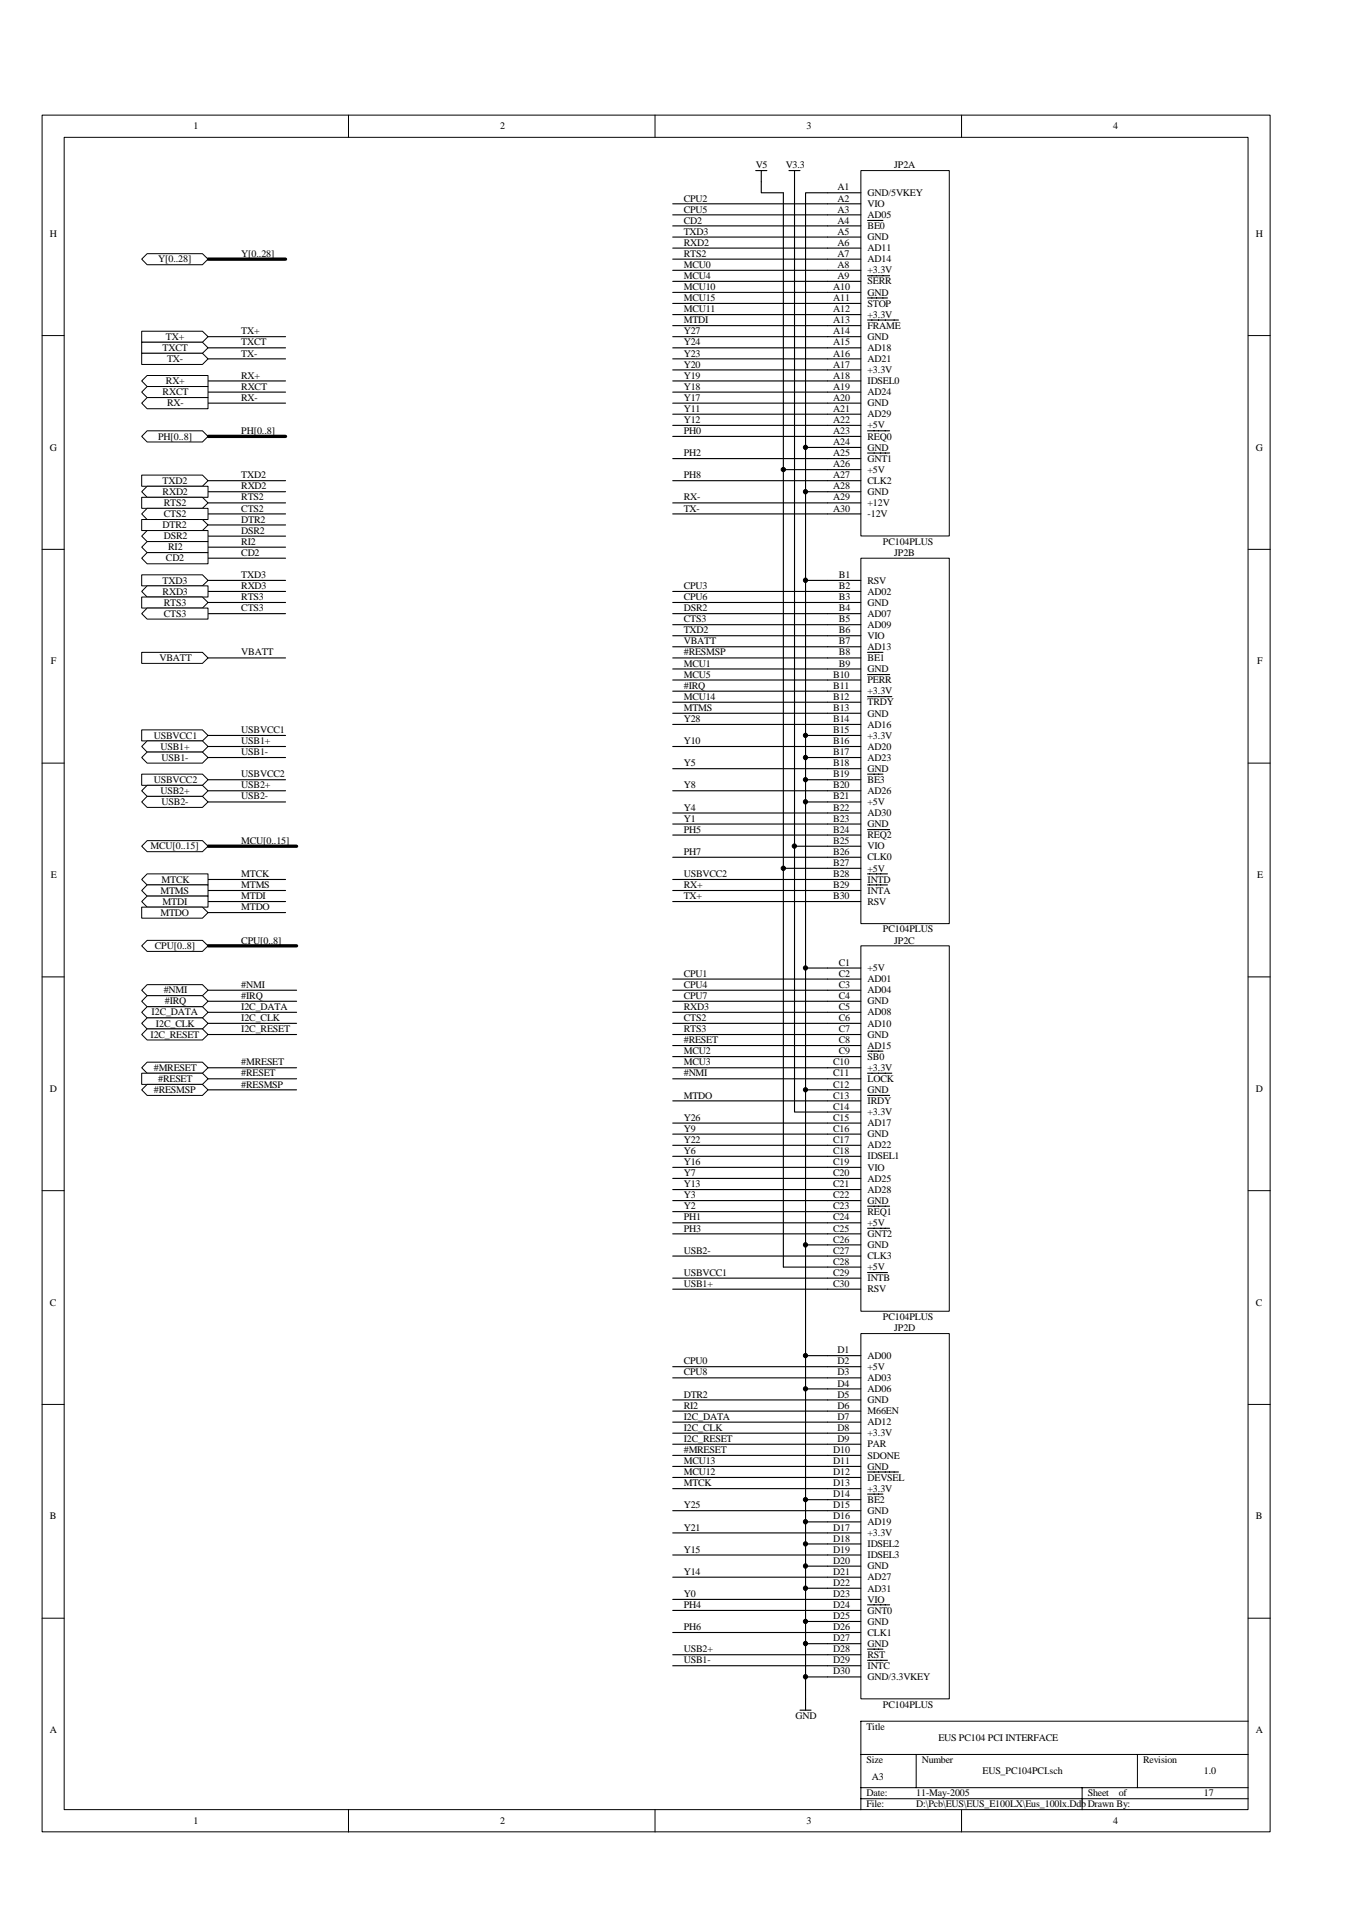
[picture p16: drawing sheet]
<svg xmlns="http://www.w3.org/2000/svg" width="210mm" height="297mm" viewBox="0 0 210 297" stroke-linecap="round" stroke-linejoin="round" font-family="sans-serif">
<defs><g id="words">
<g font-size="1.6">
<text x="30.1" y="20.1">1</text>
<text x="77.7" y="20.1">2</text>
<text x="125.3" y="20.1">3</text>
<text x="173" y="20.1">4</text>
<text x="117.4" y="26.1">V5</text>
<text x="122.1" y="26.1">V3.3</text>
<text x="130.1" y="29.6">A1</text>
<text x="138.9" y="26.1">JP2A</text>
<text x="106.2" y="31.3">CPU2</text>
<text x="106.2" y="33">CPU5</text>
<text x="106.2" y="34.7">CD2</text>
<text x="130.1" y="31.3">A2</text>
<text x="130.1" y="33">A3</text>
<text x="130.1" y="34.7">A4</text>
<text x="134.8" y="30.4">GND/5VKEY</text>
<text x="134.8" y="32.2">VIO</text>
<text x="134.8" y="33.9">AD05</text>
<text x="134.8" y="35.6">BE0</text>
<text x="7.7" y="36.8">H</text>
<text x="24.6" y="40.8">Y[0..28]</text>
<text x="37.5" y="39.9">Y[0..28]</text>
<text x="106.2" y="41.6">MCU0</text>
<text x="106.2" y="36.4">TXD3</text>
<text x="106.2" y="38.2">RXD2</text>
<text x="106.2" y="39.9">RTS2</text>
<text x="130.1" y="36.4">A5</text>
<text x="130.1" y="38.2">A6</text>
<text x="130.1" y="39.9">A7</text>
<text x="130.1" y="41.6">A8</text>
<text x="134.8" y="37.3">GND</text>
<text x="134.8" y="39">AD11</text>
<text x="134.8" y="40.8">AD14</text>
<text x="195.1" y="36.8">H</text>
<text x="106.2" y="46.8">MCU15</text>
<text x="106.2" y="45.1">MCU10</text>
<text x="106.2" y="43.3">MCU4</text>
<text x="129.5" y="45.1">A10</text>
<text x="129.5" y="46.8">A11</text>
<text x="130.1" y="43.3">A9</text>
<text x="134.8" y="42.5">+3.3V</text>
<text x="134.8" y="44.2">SERR</text>
<text x="134.8" y="45.9">GND</text>
<text x="134.8" y="47.6">STOP</text>
<text x="25.8" y="52.8">TX+</text>
<text x="37.5" y="51.9">TX+</text>
<text x="37.5" y="53.7">TXCT</text>
<text x="106.2" y="51.9">Y27</text>
<text x="106.2" y="53.7">Y24</text>
<text x="106.2" y="50.2">MTDI</text>
<text x="106.2" y="48.5">MCU11</text>
<text x="129.5" y="48.5">A12</text>
<text x="129.5" y="50.2">A13</text>
<text x="129.5" y="51.9">A14</text>
<text x="129.5" y="53.7">A15</text>
<text x="134.8" y="49.4">+3.3V</text>
<text x="134.8" y="51.1">FRAME</text>
<text x="134.8" y="52.8">GND</text>
<text x="25.3" y="54.5">TXCT</text>
<text x="25.8" y="59.7">RX+</text>
<text x="26" y="56.2">TX-</text>
<text x="37.5" y="55.4">TX-</text>
<text x="37.5" y="58.8">RX+</text>
<text x="106.2" y="55.4">Y23</text>
<text x="106.2" y="57.1">Y20</text>
<text x="106.2" y="58.8">Y19</text>
<text x="129.5" y="55.4">A16</text>
<text x="129.5" y="57.1">A17</text>
<text x="129.5" y="58.8">A18</text>
<text x="134.8" y="54.5">AD18</text>
<text x="134.8" y="56.2">AD21</text>
<text x="134.8" y="58">+3.3V</text>
<text x="134.8" y="59.7">IDSEL0</text>
<text x="25.3" y="61.4">RXCT</text>
<text x="26" y="63.1">RX-</text>
<text x="37.5" y="60.5">RXCT</text>
<text x="37.5" y="62.3">RX-</text>
<text x="106.2" y="60.5">Y18</text>
<text x="106.2" y="62.3">Y17</text>
<text x="106.2" y="64">Y11</text>
<text x="106.2" y="65.7">Y12</text>
<text x="129.5" y="60.5">A19</text>
<text x="129.5" y="62.3">A20</text>
<text x="129.5" y="64">A21</text>
<text x="129.5" y="65.7">A22</text>
<text x="134.8" y="61.4">AD24</text>
<text x="134.8" y="63.1">GND</text>
<text x="134.8" y="64.9">AD29</text>
<text x="7.7" y="70">G</text>
<text x="24.6" y="68.3">PH[0..8]</text>
<text x="37.5" y="67.4">PH[0..8]</text>
<text x="106.2" y="67.4">PH0</text>
<text x="106.2" y="70.9">PH2</text>
<text x="129.5" y="67.4">A23</text>
<text x="129.5" y="69.2">A24</text>
<text x="129.5" y="70.9">A25</text>
<text x="134.8" y="66.6">+5V</text>
<text x="134.8" y="68.3">REQ0</text>
<text x="134.8" y="70">GND</text>
<text x="134.8" y="71.7">GNT1</text>
<text x="195.1" y="70">G</text>
<text x="25.3" y="75.2">TXD2</text>
<text x="25.3" y="76.9">RXD2</text>
<text x="37.5" y="74.3">TXD2</text>
<text x="37.5" y="76">RXD2</text>
<text x="37.5" y="77.7">RTS2</text>
<text x="106.2" y="74.3">PH8</text>
<text x="106.2" y="77.7">RX-</text>
<text x="129.5" y="72.6">A26</text>
<text x="129.5" y="74.3">A27</text>
<text x="129.5" y="76">A28</text>
<text x="129.5" y="77.7">A29</text>
<text x="134.8" y="73.4">+5V</text>
<text x="134.8" y="75.2">CLK2</text>
<text x="134.8" y="76.9">GND</text>
<text x="25.3" y="82.1">DTR2</text>
<text x="25.4" y="78.6">RTS2</text>
<text x="25.4" y="80.3">CTS2</text>
<text x="25.4" y="83.8">DSR2</text>
<text x="37.5" y="79.5">CTS2</text>
<text x="37.5" y="81.2">DTR2</text>
<text x="37.5" y="82.9">DSR2</text>
<text x="106.2" y="79.5">TX-</text>
<text x="129.5" y="79.5">A30</text>
<text x="134.8" y="78.6">+12V</text>
<text x="134.8" y="80.3">-12V</text>
<text x="25.8" y="87.2">CD2</text>
<text x="26.1" y="85.5">RI2</text>
<text x="37.5" y="84.6">RI2</text>
<text x="37.5" y="86.4">CD2</text>
<text x="37.5" y="89.8">TXD3</text>
<text x="130.3" y="89.8">B1</text>
<text x="137.2" y="84.6">PC104PLUS</text>
<text x="138.9" y="86.4">JP2B</text>
<text x="25.3" y="90.7">TXD3</text>
<text x="25.3" y="92.4">RXD3</text>
<text x="25.4" y="94.1">RTS3</text>
<text x="25.4" y="95.8">CTS3</text>
<text x="37.5" y="91.5">RXD3</text>
<text x="37.5" y="93.2">RTS3</text>
<text x="37.5" y="95">CTS3</text>
<text x="106.2" y="91.5">CPU3</text>
<text x="106.2" y="93.2">CPU6</text>
<text x="106.2" y="95">DSR2</text>
<text x="130.3" y="91.5">B2</text>
<text x="130.3" y="93.2">B3</text>
<text x="130.3" y="95">B4</text>
<text x="134.8" y="90.7">RSV</text>
<text x="134.8" y="92.4">AD02</text>
<text x="134.8" y="94.1">GND</text>
<text x="134.8" y="95.8">AD07</text>
<text x="37.5" y="101.8">VBATT</text>
<text x="106.2" y="96.7">CTS3</text>
<text x="106.2" y="98.4">TXD2</text>
<text x="106.2" y="100.1">VBATT</text>
<text x="106.2" y="101.8">#RESMSP</text>
<text x="130.3" y="96.7">B5</text>
<text x="130.3" y="98.4">B6</text>
<text x="130.3" y="100.1">B7</text>
<text x="130.3" y="101.8">B8</text>
<text x="134.8" y="97.5">AD09</text>
<text x="134.8" y="99.3">VIO</text>
<text x="134.8" y="101">AD13</text>
<text x="7.9" y="103.2">F</text>
<text x="24.8" y="102.7">VBATT</text>
<text x="106.2" y="103.6">MCU1</text>
<text x="106.2" y="105.3">MCU5</text>
<text x="106.2" y="107">#IRQ</text>
<text x="129.5" y="105.3">B10</text>
<text x="129.5" y="107">B11</text>
<text x="130.3" y="103.6">B9</text>
<text x="134.8" y="102.7">BE1</text>
<text x="134.8" y="104.4">GND</text>
<text x="134.8" y="106.2">PERR</text>
<text x="134.8" y="107.9">+3.3V</text>
<text x="195.3" y="103.2">F</text>
<text x="37.5" y="113.9">USBVCC1</text>
<text x="106.2" y="112.2">Y28</text>
<text x="106.2" y="108.7">MCU14</text>
<text x="106.2" y="110.4">MTMS</text>
<text x="129.5" y="108.7">B12</text>
<text x="129.5" y="110.4">B13</text>
<text x="129.5" y="112.2">B14</text>
<text x="129.5" y="113.9">B15</text>
<text x="134.8" y="109.6">TRDY</text>
<text x="134.8" y="111.3">GND</text>
<text x="134.8" y="113">AD16</text>
<text x="23.9" y="114.7">USBVCC1</text>
<text x="24.9" y="116.5">USB1+</text>
<text x="25.1" y="118.2">USB1-</text>
<text x="37.5" y="115.6">USB1+</text>
<text x="37.5" y="117.3">USB1-</text>
<text x="106.2" y="119">Y5</text>
<text x="106.2" y="115.6">Y10</text>
<text x="129.5" y="115.6">B16</text>
<text x="129.5" y="117.3">B17</text>
<text x="129.5" y="119">B18</text>
<text x="134.8" y="114.7">+3.3V</text>
<text x="134.8" y="116.5">AD20</text>
<text x="134.8" y="118.2">AD23</text>
<text x="134.8" y="119.9">GND</text>
<text x="23.9" y="121.6">USBVCC2</text>
<text x="24.9" y="123.4">USB2+</text>
<text x="25.1" y="125.1">USB2-</text>
<text x="37.5" y="120.8">USBVCC2</text>
<text x="37.5" y="122.5">USB2+</text>
<text x="37.5" y="124.2">USB2-</text>
<text x="106.2" y="125.9">Y4</text>
<text x="106.2" y="122.5">Y8</text>
<text x="129.5" y="120.8">B19</text>
<text x="129.5" y="122.5">B20</text>
<text x="129.5" y="124.2">B21</text>
<text x="129.5" y="125.9">B22</text>
<text x="134.8" y="121.6">BE3</text>
<text x="134.8" y="123.4">AD26</text>
<text x="134.8" y="125.1">+5V</text>
<text x="23.4" y="132">MCU[0..15]</text>
<text x="37.5" y="131.1">MCU[0..15]</text>
<text x="106.2" y="129.4">PH5</text>
<text x="106.2" y="127.7">Y1</text>
<text x="129.5" y="127.7">B23</text>
<text x="129.5" y="129.4">B24</text>
<text x="129.5" y="131.1">B25</text>
<text x="134.8" y="126.8">AD30</text>
<text x="134.8" y="128.5">GND</text>
<text x="134.8" y="130.2">REQ2</text>
<text x="134.8" y="132">VIO</text>
<text x="7.9" y="136.4">E</text>
<text x="25.1" y="137.1">MTCK</text>
<text x="37.5" y="136.2">MTCK</text>
<text x="37.5" y="138">MTMS</text>
<text x="106.2" y="138">RX+</text>
<text x="106.2" y="136.2">USBVCC2</text>
<text x="106.2" y="132.8">PH7</text>
<text x="129.5" y="132.8">B26</text>
<text x="129.5" y="134.5">B27</text>
<text x="129.5" y="136.2">B28</text>
<text x="129.5" y="138">B29</text>
<text x="134.8" y="133.7">CLK0</text>
<text x="134.8" y="135.4">+5V</text>
<text x="134.8" y="137.1">INTD</text>
<text x="195.3" y="136.4">E</text>
<text x="24.9" y="138.8">MTMS</text>
<text x="24.9" y="142.3">MTDO</text>
<text x="25.3" y="140.6">MTDI</text>
<text x="37.5" y="139.7">MTDI</text>
<text x="37.5" y="141.4">MTDO</text>
<text x="106.2" y="139.7">TX+</text>
<text x="129.5" y="139.7">B30</text>
<text x="134.8" y="138.8">INTA</text>
<text x="134.8" y="140.6">RSV</text>
<text x="24.1" y="147.4">CPU[0..8]</text>
<text x="37.5" y="146.6">CPU[0..8]</text>
<text x="137.2" y="144.9">PC104PLUS</text>
<text x="138.9" y="146.6">JP2C</text>
<text x="25.4" y="154.3">#NMI</text>
<text x="37.5" y="153.5">#NMI</text>
<text x="37.5" y="155.2">#IRQ</text>
<text x="106.2" y="151.7">CPU1</text>
<text x="106.2" y="153.5">CPU4</text>
<text x="106.2" y="155.2">CPU7</text>
<text x="130.3" y="150">C1</text>
<text x="130.3" y="151.7">C2</text>
<text x="130.3" y="153.5">C3</text>
<text x="130.3" y="155.2">C4</text>
<text x="134.8" y="150.9">+5V</text>
<text x="134.8" y="152.6">AD01</text>
<text x="134.8" y="154.3">AD04</text>
<text x="23.4" y="161.2">I2C_RESET</text>
<text x="23.6" y="157.8">I2C_DATA</text>
<text x="24.2" y="159.5">I2C_CLK</text>
<text x="25.6" y="156">#IRQ</text>
<text x="37.5" y="156.9">I2C_DATA</text>
<text x="37.5" y="158.6">I2C_CLK</text>
<text x="37.5" y="160.3">I2C_RESET</text>
<text x="106.2" y="156.9">RXD3</text>
<text x="106.2" y="158.6">CTS2</text>
<text x="106.2" y="160.3">RTS3</text>
<text x="130.3" y="156.9">C5</text>
<text x="130.3" y="158.6">C6</text>
<text x="130.3" y="160.3">C7</text>
<text x="134.8" y="156">GND</text>
<text x="134.8" y="157.8">AD08</text>
<text x="134.8" y="159.5">AD10</text>
<text x="134.8" y="161.2">GND</text>
<text x="23.9" y="166.4">#MRESET</text>
<text x="37.5" y="165.5">#MRESET</text>
<text x="37.5" y="167.2">#RESET</text>
<text x="106.2" y="167.2">#NMI</text>
<text x="106.2" y="165.5">MCU3</text>
<text x="106.2" y="163.8">MCU2</text>
<text x="106.2" y="162.1">#RESET</text>
<text x="129.5" y="165.5">C10</text>
<text x="129.5" y="167.2">C11</text>
<text x="130.3" y="162.1">C8</text>
<text x="130.3" y="163.8">C9</text>
<text x="134.8" y="162.9">AD15</text>
<text x="134.8" y="164.7">SB0</text>
<text x="134.8" y="166.4">+3.3V</text>
<text x="7.7" y="169.6">D</text>
<text x="23.9" y="169.8">#RESMSP</text>
<text x="24.6" y="168.1">#RESET</text>
<text x="37.5" y="169">#RESMSP</text>
<text x="106.2" y="170.7">MTDO</text>
<text x="129.5" y="169">C12</text>
<text x="129.5" y="170.7">C13</text>
<text x="129.5" y="172.4">C14</text>
<text x="134.8" y="168.1">LOCK</text>
<text x="134.8" y="169.8">GND</text>
<text x="134.8" y="171.5">IRDY</text>
<text x="134.8" y="173.2">+3.3V</text>
<text x="195.1" y="169.6">D</text>
<text x="106.2" y="174.1">Y26</text>
<text x="106.2" y="175.8">Y9</text>
<text x="106.2" y="177.5">Y22</text>
<text x="106.2" y="179.3">Y6</text>
<text x="129.5" y="174.1">C15</text>
<text x="129.5" y="175.8">C16</text>
<text x="129.5" y="177.5">C17</text>
<text x="129.5" y="179.3">C18</text>
<text x="134.8" y="175">AD17</text>
<text x="134.8" y="176.7">GND</text>
<text x="134.8" y="178.4">AD22</text>
<text x="106.2" y="181">Y16</text>
<text x="106.2" y="182.7">Y7</text>
<text x="106.2" y="184.4">Y13</text>
<text x="129.5" y="181">C19</text>
<text x="129.5" y="182.7">C20</text>
<text x="129.5" y="184.4">C21</text>
<text x="134.8" y="180.1">IDSEL1</text>
<text x="134.8" y="181.9">VIO</text>
<text x="134.8" y="183.6">AD25</text>
<text x="134.8" y="185.3">AD28</text>
<text x="106.2" y="186.2">Y3</text>
<text x="106.2" y="187.9">Y2</text>
<text x="106.2" y="189.6">PH1</text>
<text x="106.2" y="191.3">PH3</text>
<text x="129.5" y="186.2">C22</text>
<text x="129.5" y="187.9">C23</text>
<text x="129.5" y="189.6">C24</text>
<text x="129.5" y="191.3">C25</text>
<text x="134.8" y="187">GND</text>
<text x="134.8" y="188.7">REQ1</text>
<text x="134.8" y="190.5">+5V</text>
<text x="106.2" y="194.8">USB2-</text>
<text x="129.5" y="193">C26</text>
<text x="129.5" y="194.8">C27</text>
<text x="129.5" y="196.5">C28</text>
<text x="134.8" y="192.2">GNT2</text>
<text x="134.8" y="193.9">GND</text>
<text x="134.8" y="195.6">CLK3</text>
<text x="134.8" y="197.3">+5V</text>
<text x="7.7" y="202.8">C</text>
<text x="106.2" y="198.2">USBVCC1</text>
<text x="106.2" y="199.9">USB1+</text>
<text x="129.5" y="198.2">C29</text>
<text x="129.5" y="199.9">C30</text>
<text x="134.8" y="199.1">INTB</text>
<text x="134.8" y="200.8">RSV</text>
<text x="195.1" y="202.8">C</text>
<text x="137.2" y="205.1">PC104PLUS</text>
<text x="138.9" y="206.8">JP2D</text>
<text x="106.2" y="213.7">CPU8</text>
<text x="106.2" y="212">CPU0</text>
<text x="130.1" y="210.2">D1</text>
<text x="130.1" y="212">D2</text>
<text x="130.1" y="213.7">D3</text>
<text x="130.1" y="215.4">D4</text>
<text x="134.8" y="211.1">AD00</text>
<text x="134.8" y="212.8">+5V</text>
<text x="134.8" y="214.5">AD03</text>
<text x="106.2" y="220.6">I2C_DATA</text>
<text x="106.2" y="217.1">DTR2</text>
<text x="106.2" y="218.8">RI2</text>
<text x="130.1" y="217.1">D5</text>
<text x="130.1" y="218.8">D6</text>
<text x="130.1" y="220.6">D7</text>
<text x="134.8" y="216.3">AD06</text>
<text x="134.8" y="218">GND</text>
<text x="134.8" y="219.7">M66EN</text>
<text x="134.8" y="221.4">AD12</text>
<text x="106.2" y="222.3">I2C_CLK</text>
<text x="106.2" y="224">I2C_RESET</text>
<text x="106.2" y="225.7">#MRESET</text>
<text x="106.2" y="227.5">MCU13</text>
<text x="129.5" y="225.7">D10</text>
<text x="129.5" y="227.5">D11</text>
<text x="130.1" y="222.3">D8</text>
<text x="130.1" y="224">D9</text>
<text x="134.8" y="223.2">+3.3V</text>
<text x="134.8" y="224.9">PAR</text>
<text x="134.8" y="226.6">SDONE</text>
<text x="106.2" y="229.2">MCU12</text>
<text x="106.2" y="230.9">MTCK</text>
<text x="129.5" y="229.2">D12</text>
<text x="129.5" y="230.9">D13</text>
<text x="129.5" y="232.6">D14</text>
<text x="134.8" y="228.3">GND</text>
<text x="134.8" y="230">DEVSEL</text>
<text x="134.8" y="231.8">+3.3V</text>
<text x="134.8" y="233.5">BE2</text>
<text x="7.7" y="236.1">B</text>
<text x="106.2" y="237.8">Y21</text>
<text x="106.2" y="234.3">Y25</text>
<text x="129.5" y="234.3">D15</text>
<text x="129.5" y="236.1">D16</text>
<text x="129.5" y="237.8">D17</text>
<text x="129.5" y="239.5">D18</text>
<text x="134.8" y="235.2">GND</text>
<text x="134.8" y="236.9">AD19</text>
<text x="134.8" y="238.6">+3.3V</text>
<text x="195.1" y="236.1">B</text>
<text x="106.2" y="244.7">Y14</text>
<text x="106.2" y="241.2">Y15</text>
<text x="129.5" y="241.2">D19</text>
<text x="129.5" y="242.9">D20</text>
<text x="129.5" y="244.7">D21</text>
<text x="134.8" y="240.3">IDSEL2</text>
<text x="134.8" y="242.1">IDSEL3</text>
<text x="134.8" y="243.8">GND</text>
<text x="134.8" y="245.5">AD27</text>
<text x="106.2" y="249.8">PH4</text>
<text x="106.2" y="248.1">Y0</text>
<text x="129.5" y="246.4">D22</text>
<text x="129.5" y="248.1">D23</text>
<text x="129.5" y="249.8">D24</text>
<text x="129.5" y="251.5">D25</text>
<text x="134.8" y="247.2">AD31</text>
<text x="134.8" y="249">VIO</text>
<text x="134.8" y="250.7">GNT0</text>
<text x="106.2" y="256.7">USB2+</text>
<text x="106.2" y="253.3">PH6</text>
<text x="129.5" y="253.3">D26</text>
<text x="129.5" y="255">D27</text>
<text x="129.5" y="256.7">D28</text>
<text x="134.8" y="252.4">GND</text>
<text x="134.8" y="254.1">CLK1</text>
<text x="134.8" y="255.8">GND</text>
<text x="134.8" y="257.6">RST</text>
<text x="106.2" y="258.4">USB1-</text>
<text x="129.5" y="258.4">D29</text>
<text x="129.5" y="260.1">D30</text>
<text x="134.8" y="259.3">INTC</text>
<text x="134.8" y="261">GND/3.3VKEY</text>
<text x="7.7" y="269.3">A</text>
<text x="123.6" y="267">GND</text>
<text x="134.6" y="268.8">Title</text>
<text x="137.2" y="265.3">PC104PLUS</text>
<text x="195.1" y="269.3">A</text>
<text x="134.6" y="273.9">Size</text>
<text x="143.2" y="273.9">Number</text>
<text x="145.8" y="270.5">EUS PC104 PCI INTERFACE</text>
<text x="152.7" y="275.6">EUS_PC104PCI.sch</text>
<text x="177.6" y="273.9">Revision</text>
<text x="187.1" y="275.6">1.0</text>
<text x="134.6" y="279.1">Date:</text>
<text x="134.6" y="280.8">File:</text>
<text x="135.5" y="276.5">A3</text>
<text x="142.3" y="280.8">D:\Pcb\EUS\EUS_E100LX\Eus_100lx.DdbDrawn By:</text>
<text x="142.3" y="279.1">11-May-2005</text>
<text x="169" y="279.1">Sheet</text>
<text x="173.8" y="279.1">of</text>
<text x="187.1" y="279.1">17</text>
<text x="30.1" y="283.4">1</text>
<text x="77.7" y="283.4">2</text>
<text x="125.3" y="283.4">3</text>
<text x="173" y="283.4">4</text>
</g>
</g></defs>
<g fill="none" stroke="#000" stroke-width=".16">
<path d="M6.5 17.9h190.8v266.7h-190.8zM54.1 17.9v3.4M101.8 17.9v3.4M149.4 17.9v3.4M10 21.3h183.9v259.8h-183.9zM6.5 52.1h3.5M193.9 52.1h3.5M6.5 85.3h3.5M193.9 85.3h3.5M6.5 118.6h3.5M193.9 118.6h3.5M6.5 151.8h3.5"/>
<path d="M193.9 151.8h3.5M6.5 185h3.5M193.9 185h3.5M6.5 218.2h3.5M193.9 218.2h3.5M6.5 251.4h3.5M193.9 251.4h3.5M133.8 272.6h60.1M133.8 277.7h60.1M133.8 279.4h60.1M142.3 272.6v5.1M168.1 277.7v3.5"/>
<path d="M176.7 272.6v5.1M193.9 267.4h-60.1v13.8M54.1 281.2v3.4M101.8 281.2v3.4M149.4 281.2v3.4"/>
</g>
<path d="M133.8 26.5h13.7v56.8h-13.7z" fill="#fff"/>
<path d="M133.8 26.5h13.7v56.8h-13.7z" fill="none" stroke="#000" stroke-width=".16"/>
<g fill="none" stroke="#000" stroke-width=".17">
<path d="M128.6 30h5.2M128.6 31.7h5.2M128.6 33.4h5.2M128.6 35.1h5.2M128.6 36.8h5.2M128.6 38.5h5.2M134.8 34.2h2.4M128.6 40.3h5.2M128.6 42h5.2M128.6 43.7h5.2M128.6 45.4h5.2M128.6 47.1h5.2"/>
<path d="M128.6 48.9h5.2M128.6 50.6h5.2M128.6 52.3h5.2M128.6 54h5.2M128.6 55.8h5.2M128.6 57.5h5.2M128.6 59.2h5.2M134.8 42.8h3.4M134.8 46.3h3.1M134.8 49.7h4.8M128.6 60.9h5.2M128.6 62.6h5.2"/>
<path d="M128.6 64.3h5.2M128.6 66.1h5.2M128.6 67.8h5.2M128.6 69.5h5.2M128.6 71.2h5.2M128.6 73h5.2M128.6 74.7h5.2M128.6 76.4h5.2M128.6 78.1h5.2M128.6 79.8h5.2M134.8 66.9h3.4M134.8 70.4h3.4"/>
</g>
<path d="M133.8 86.7h13.7v56.8h-13.7z" fill="#fff"/>
<path d="M133.8 86.7h13.7v56.8h-13.7z" fill="none" stroke="#000" stroke-width=".16"/>
<g fill="none" stroke="#000" stroke-width=".17">
<path d="M128.6 90.2h5.2M128.6 91.9h5.2M128.6 93.6h5.2M128.6 95.3h5.2M128.6 97h5.2M128.6 98.8h5.2M128.6 100.5h5.2M128.6 102.2h5.2M128.6 103.9h5.2M128.6 105.6h5.2M128.6 107.4h5.2M128.6 109.1h5.2"/>
<path d="M128.6 110.8h5.2M128.6 112.5h5.2M128.6 114.3h5.2M128.6 116h5.2M128.6 117.7h5.2M128.6 119.4h5.2M134.8 101.3h2.4M134.8 104.8h3.4M134.8 108.2h3.8M128.6 121.1h5.2M128.6 122.9h5.2M128.6 124.6h5.2"/>
<path d="M128.6 126.3h5.2M128.6 128h5.2M128.6 129.7h5.2M128.6 131.5h5.2M128.6 133.2h5.2M128.6 134.9h5.2M128.6 136.6h5.2M128.6 138.3h5.2M134.8 120.3h2.4M134.8 128.9h3.4M134.8 135.8h3.1M134.8 137.5h3.1"/>
<path d="M128.6 140.1h5.2"/>
</g>
<path d="M133.8 147h13.7v56.7h-13.7z" fill="#fff"/>
<path d="M133.8 146.9h13.7v56.8h-13.7z" fill="none" stroke="#000" stroke-width=".16"/>
<g fill="none" stroke="#000" stroke-width=".17">
<path d="M128.6 150.4h5.2M128.6 152.1h5.2M128.6 153.8h5.2M128.6 155.6h5.2M128.6 157.3h5.2M128.6 159h5.2M128.6 160.7h5.2M128.6 162.4h5.2M128.6 164.1h5.2M128.6 165.9h5.2M128.6 167.6h5.2M128.6 169.3h5.2"/>
<path d="M128.6 171h5.2M128.6 172.8h5.2M128.6 174.5h5.2M128.6 176.2h5.2M128.6 177.9h5.2M128.6 179.6h5.2M134.8 163.3h2.4M134.8 166.7h3.8M134.8 170.2h3.4M128.6 181.4h5.2M128.6 183.1h5.2M128.6 184.8h5.2"/>
<path d="M128.6 186.5h5.2M128.6 188.2h5.2M128.6 190h5.2M128.6 191.7h5.2M128.6 193.4h5.2M128.6 195.1h5.2M128.6 196.8h5.2M128.6 198.6h5.2M134.8 187.4h3.4M134.8 190.8h3.4M134.8 197.7h3.1M128.6 200.3h5.2"/>
</g>
<path d="M133.8 207.2h13.7v56.7h-13.7z" fill="#fff"/>
<path d="M133.8 207.2h13.7v56.7h-13.7z" fill="none" stroke="#000" stroke-width=".16"/>
<g fill="none" stroke="#000" stroke-width=".17">
<path d="M117.4 26.5h1.7M118.3 26.5v1.7M122.6 26.5h1.7M123.4 26.5v1.7M32.3 52.3h12.1M32.3 54h12.1M32.3 55.8h12.1M32.3 59.2h12.1M104.5 52.3h24.1M104.5 54h24.1M104.5 55.8h24.1M104.5 59.2h24.1"/>
<path d="M104.5 57.5h24.1M32.3 76.4h12.1M32.3 74.7h12.1M32.3 78.1h12.1M32.3 79.8h12.1M32.3 60.9h12.1M32.3 62.6h12.1M104.5 74.7h24.1M104.5 78.1h24.1M104.5 79.8h24.1M104.5 60.9h24.1M104.5 62.6h24.1"/>
<path d="M104.5 71.2h24.1M104.5 67.8h24.1M104.5 64.3h24.1M104.5 66.1h24.1M121.7 73h6.9M125.2 76.4h3.4M128.6 69.5h-3.4v196.2M32.3 81.6h12.1M32.3 83.3h12.1M32.3 85h12.1M32.3 86.7h12.1M32.3 90.2h12.1"/>
<path d="M32.3 91.9h12.1M32.3 93.6h12.1M32.3 95.3h12.1M32.3 114.3h12.1M32.3 116h12.1M32.3 117.7h12.1M104.5 116h24.1M104.5 119.4h24.1M104.5 112.5h24.1M125.2 114.3h3.4M125.2 117.7h3.4M32.3 121.1h12.1"/>
<path d="M32.3 124.6h12.1M32.3 122.9h12.1M32.3 136.6h12.1M32.3 138.3h12.1M104.5 122.9h24.1M104.5 136.6h24.1M104.5 138.3h24.1M104.5 133.2h24.1M104.5 129.7h24.1M104.5 128h24.1M104.5 126.3h24.1M121.7 134.9h6.9"/>
<path d="M123.4 131.5h5.2M125.2 121.1h3.4M125.2 124.6h3.4M32.3 140.1h12.1M32.3 141.8h12.1M32.3 153.8h13.8M32.3 155.6h13.8M32.3 157.3h13.8M32.3 159h13.8M104.5 140.1h24.1M32.3 165.9h13.8M32.3 160.7h13.8"/>
<path d="M104.5 179.6h24.1M104.5 177.9h24.1M104.5 176.2h24.1M104.5 174.5h24.1M125.2 169.3h3.4M104.5 198.6h24.1M104.5 195.1h24.1M104.5 191.7h24.1M104.5 190h24.1M104.5 188.2h24.1M104.5 186.5h24.1M104.5 184.8h24.1"/>
<path d="M104.5 183.1h24.1M104.5 181.4h24.1M121.7 196.8h6.9M125.2 193.4h3.4M104.5 200.3h24.1M128.6 210.6h5.2M128.6 212.3h5.2M128.6 214.1h5.2M128.6 215.8h5.2M128.6 217.5h5.2M128.6 219.2h5.2M104.5 234.7h29.3"/>
<path d="M104.5 238.1h29.3M125.2 233h8.6M125.2 236.4h8.6M125.2 239.9h8.6M128.6 220.9h5.2M128.6 222.7h5.2M128.6 224.4h5.2M128.6 226.1h5.2M128.6 227.8h5.2M128.6 229.5h5.2M128.6 231.3h5.2M134.8 228.7h4.8"/>
<path d="M134.8 232.1h2.4M104.5 241.6h29.3M104.5 245h29.3M104.5 248.5h29.3M104.5 250.2h29.3M104.5 253.6h29.3M104.5 257.1h29.3M104.5 258.8h29.3M125.2 243.3h8.6M125.2 246.7h8.6M125.2 251.9h8.6M125.2 255.4h8.6"/>
<path d="M134.8 249.3h3.4M134.8 256.2h2.4M134.8 257.9h3.1M124.3 265.7h1.7M125.2 260.5h8.6"/>
</g>
<path d="M32.3 40.3h12.1M32.3 131.5h13.8M32.3 146.9h13.8" fill="none" stroke="#000" stroke-width=".52"/>
<g fill="#000" stroke="#000" stroke-width=".16">
<circle cx="125.1" cy="76.4" r=".34"/>
<circle cx="125.1" cy="117.7" r=".34"/>
<circle cx="125.1" cy="114.2" r=".33"/>
<circle cx="125.1" cy="124.6" r=".34"/>
<circle cx="125.1" cy="121.1" r=".33"/>
<circle cx="125.1" cy="169.3" r=".33"/>
<circle cx="125.1" cy="193.4" r=".34"/>
<circle cx="125.1" cy="236.4" r=".34"/>
<circle cx="125.1" cy="233" r=".33"/>
<circle cx="125.1" cy="239.8" r=".33"/>
<circle cx="125.1" cy="243.3" r=".34"/>
<circle cx="125.1" cy="255.3" r=".34"/>
<circle cx="125.1" cy="246.7" r=".34"/>
<circle cx="125.1" cy="251.9" r=".33"/>
<circle cx="125.1" cy="260.5" r=".34"/>
</g>
<g fill="#fff" stroke="#000" stroke-width=".16">
<path d="M22 146.9l.9-.8h8.6l.8 .8-.8 .9h-8.6z" fill-rule="evenodd"/>
<path d="M22.9 130.6h8.6l.8 .9-.8 .8h-8.6l-.9-.8z" fill-rule="evenodd"/>
<path d="M22.9 39.4h8.6l.8 .9-.8 .8h-8.6l-.9-.8z" fill-rule="evenodd"/>
<path d="M22 51.5h9.5l.8 .8-.8 .9h-9.5z" fill-rule="evenodd"/>
<path d="M22 53.2h9.5l.8 .8-.8 .9h-9.5z" fill-rule="evenodd"/>
<path d="M22 54.9h9.5l.8 .9-.8 .8h-9.5z" fill-rule="evenodd"/>
<path d="M22.9 58.3h9.4v1.7h-9.4l-.9-.8z" fill-rule="evenodd"/>
<path d="M22.9 60h9.4v1.8h-9.4l-.9-.9z" fill-rule="evenodd"/>
<path d="M22.9 61.8h9.4v1.7h-9.4l-.9-.9z" fill-rule="evenodd"/>
<path d="M22 73.8h9.5l.8 .9-.8 .8h-9.5z" fill-rule="evenodd"/>
<path d="M22 76.4l.9-.9h9.4v1.8h-9.4z" fill-rule="evenodd"/>
<path d="M22 77.3h9.5l.8 .8-.8 .9h-9.5z" fill-rule="evenodd"/>
<path d="M22.9 79h9.4v1.7h-9.4l-.9-.9z" fill-rule="evenodd"/>
<path d="M22 80.7h9.5l.8 .9-.8 .8h-9.5z" fill-rule="evenodd"/>
<path d="M22.9 82.4h9.4v1.7h-9.4l-.9-.8z" fill-rule="evenodd"/>
<path d="M22.9 84.1h9.4v1.8h-9.4l-.9-.9z" fill-rule="evenodd"/>
<path d="M22.9 85.9h9.4v1.7h-9.4l-.9-.9z" fill-rule="evenodd"/>
<path d="M22 89.3h9.5l.8 .9-.8 .8h-9.5z" fill-rule="evenodd"/>
<path d="M22.9 91h9.4v1.8h-9.4l-.9-.9z" fill-rule="evenodd"/>
<path d="M22 92.8h9.5l.8 .8-.8 .9h-9.5z" fill-rule="evenodd"/>
<path d="M22.9 94.5h9.4v1.7h-9.4l-.9-.9z" fill-rule="evenodd"/>
<path d="M22 113.4h9.5l.8 .9-.8 .8h-9.5z" fill-rule="evenodd"/>
<path d="M22.9 115.1h8.6l.8 .9-.8 .8h-8.6l-.9-.8z" fill-rule="evenodd"/>
<path d="M22 117.7l.9-.9h8.6l.8 .9-.8 .9h-8.6z" fill-rule="evenodd"/>
<path d="M22 120.3h9.5l.8 .8-.8 .9h-9.5z" fill-rule="evenodd"/>
<path d="M22 122.9l.9-.9h8.6l.8 .9-.8 .8h-8.6z" fill-rule="evenodd"/>
<path d="M22.9 123.7h8.6l.8 .9-.8 .8h-8.6l-.9-.8z" fill-rule="evenodd"/>
<path d="M22.9 135.8h9.4v1.7h-9.4l-.9-.9z" fill-rule="evenodd"/>
<path d="M22.9 137.5h9.4v1.7h-9.4l-.9-.9z" fill-rule="evenodd"/>
<path d="M22 140.1l.9-.9h9.4v1.7h-9.4z" fill-rule="evenodd"/>
<path d="M22 140.9h9.5l.8 .9-.8 .8h-9.5z" fill-rule="evenodd"/>
<path d="M22.9 165h8.6l.8 .9-.8 .8h-8.6l-.9-.8z" fill-rule="evenodd"/>
<path d="M22.9 153h8.6l.8 .8-.8 .9h-8.6l-.9-.9z" fill-rule="evenodd"/>
<path d="M22.9 154.7h8.6l.8 .9-.8 .8h-8.6l-.9-.8z" fill-rule="evenodd"/>
<path d="M22.9 156.4h8.6l.8 .9-.8 .8h-8.6l-.9-.8z" fill-rule="evenodd"/>
<path d="M22 159l.9-.9h8.6l.8 .9-.8 .9h-8.6z" fill-rule="evenodd"/>
<path d="M22.9 159.9h8.6l.8 .8-.8 .9h-8.6l-.9-.9z" fill-rule="evenodd"/>
</g>
<path d="M32.3 67.8h12.1" fill="none" stroke="#000" stroke-width=".52"/>
<path d="M22.9 66.9h8.6l.8 .9-.8 .9h-8.6l-.9-.9z" fill-rule="evenodd" fill="#fff" stroke="#000" stroke-width=".16"/>
<g fill="none" stroke="#000" stroke-width=".17">
<path d="M104.5 31.7h24.1M104.5 33.4h24.1M104.5 35.1h24.1M104.5 36.8h24.1M104.5 38.5h24.1M118.3 28.2v1.8h3.4v166.8M123.4 28.2v144.6h5.2M128.6 30h-3.4v39.5M104.5 50.6h24.1M104.5 48.9h24.1M104.5 47.1h24.1M104.5 45.4h24.1"/>
<path d="M104.5 43.7h24.1M104.5 42h24.1M104.5 40.3h24.1M104.5 91.9h24.1M104.5 93.6h24.1M104.5 95.3h24.1M104.5 97h24.1M104.5 98.8h24.1M125.2 90.2h3.4M104.5 110.8h24.1M104.5 109.1h24.1M104.5 107.4h24.1"/>
<path d="M104.5 105.6h24.1M104.5 103.9h24.1M104.5 100.5h24.1M104.5 102.2h24.1M104.5 152.1h24.1M104.5 153.8h24.1M104.5 155.6h24.1M104.5 157.3h24.1M104.5 159h24.1M125.2 150.4h3.4M104.5 164.1h24.1M104.5 165.9h24.1"/>
<path d="M104.5 167.6h24.1M104.5 171h24.1M104.5 160.7h24.1M104.5 162.4h24.1M104.5 214.1h24.1M104.5 217.5h24.1M104.5 219.2h24.1M104.5 212.3h24.1M125.2 210.6h3.4M125.2 215.8h3.4M104.5 220.9h24.1M104.5 222.7h24.1"/>
<path d="M104.5 224.4h24.1M104.5 226.1h24.1M104.5 227.8h24.1M104.5 229.5h24.1M104.5 231.3h24.1"/>
</g>
<g fill="#000" stroke="#000" stroke-width=".16">
<circle cx="121.7" cy="73" r=".33"/>
<circle cx="125.1" cy="69.5" r=".33"/>
<circle cx="125.1" cy="90.1" r=".34"/>
<circle cx="121.7" cy="134.9" r=".34"/>
<circle cx="123.4" cy="131.4" r=".34"/>
<circle cx="125.1" cy="150.4" r=".33"/>
<circle cx="125.1" cy="210.6" r=".33"/>
<circle cx="125.1" cy="215.8" r=".33"/>
</g>
<path d="M22 101.3h9.5l.8 .9-.8 .9h-9.5z" fill-rule="evenodd" fill="#fff" stroke="#000" stroke-width=".16"/>
<path d="M32.3 102.2h12.1" fill="none" stroke="#000" stroke-width=".17"/>
<g fill="#fff" stroke="#000" stroke-width=".16">
<path d="M22 166.7h9.5l.8 .9-.8 .9h-9.5z" fill-rule="evenodd"/>
<path d="M22 169.3l.9-.8h8.6l.8 .8-.8 .9h-8.6z" fill-rule="evenodd"/>
</g>
<path d="M32.3 167.6h13.8M32.3 169.3h13.8" fill="none" stroke="#000" stroke-width=".17"/>
<use href="#words"/>
</svg>
